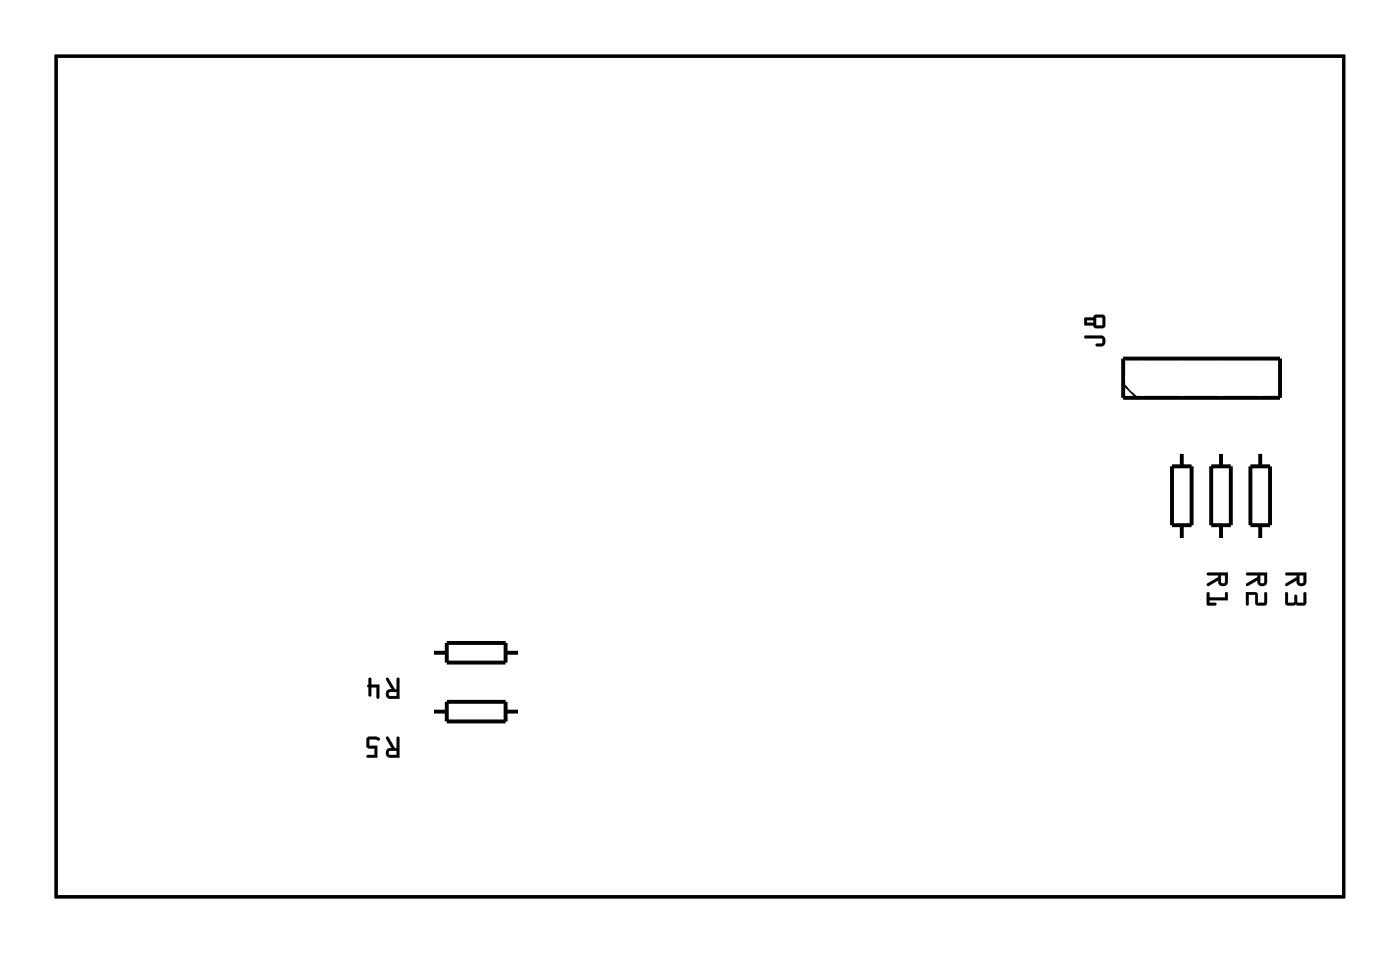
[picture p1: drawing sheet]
<svg xmlns="http://www.w3.org/2000/svg" width="91mm" height="62mm" viewBox="0 0 91 62" stroke-linecap="round" stroke-linejoin="round" font-family="sans-serif">
<path d="M3.6 3.6h83.4v54.4h-83.4z" fill="none" stroke="#000" stroke-width=".2"/>
<path d="M3.6 3.6h83.4v54.4h-83.4z" fill="none" stroke="#000" stroke-width=".06"/>
<g fill="none" stroke="#000" stroke-width=".25">
<path d="M72.7 23.2h10.2v2.5h-10.2zM75.9 30.2h1.3v3.8h-1.3zM76.5 29.2v1M76.5 34v1M78.4 30.2h1.3v3.8h-1.3zM79.1 29.2v1M79.1 34v1M81 30.2h1.2v3.8h-1.2zM81.6 29.2v1M81.6 34v1M28 46.1h.9M28 42.2h.9"/>
<path d="M28.9 45.4h3.8v1.3h-3.8zM28.9 41.6h3.8v1.3h-3.8zM32.7 46.1h1M32.7 42.2h1"/>
</g>
<path d="M72.7 24.9l.9 .8" fill="none" stroke="#000" stroke-width=".13"/>
<g fill="#000">
<path d="M70.2 21.7h1.1a.36 .36 0 0 1 .3 .4 .36 .36 0 0 1-.3 .3h-.3v-.1v-.1h.4l-.1-.3h-1zM70.2 20.6l.6-.1 .2-.1h.5l.1 .1v.6l-.2 .1h-.4l-.2-.1h-.5zM71 20.5v.6h.4v-.6zM70.4 20.7v.2h.4v-.2z"/>
<path d="M70.2 21.7h1.1a.37 .37 0 0 1 .3 .4 .37 .37 0 0 1-.3 .3h-.3a.1 .1 0 0 1-.1-.1 .1 .1 0 0 1 .1-.1h.4v-.3h-1.1zM70.2 21.7l.1 .2h1l.1 .3-.4 .1v.1h.3a.35 .35 0 0 0 .3-.3 .35 .35 0 0 0-.3-.4zM70.2 20.6l.6-.1 .2-.1h.5l.1 .1v.6l-.2 .1h-.4l-.2-.1h-.5zM70.2 20.6l.1 .4 .5 .1 .2 .1h.4l.2-.1v-.6l-.1-.1h-.5l-.2 .2zM71 20.5v.6h.4v-.6zM71 20.5h.4v.6h-.4zM70.4 20.7v.2h.4v-.2zM70.4 20.7h.4v.2h-.4z"/>
<path d="M78.2 37.1h1.3v.6a.31 .31 0 0 1-.3 .2 .31 .31 0 0 1-.3-.3l-.7 .3v-.1l.7-.4v-.2h-.7zM79.1 37.2v.5h.2v-.5zM78.2 38.3l.1 .1v.3h1v-.3l.2-.1v.5h-1.2v.2h.4l.1 .1-.6 .1z"/>
<path d="M78.2 37.1l1.3-.1v.7a.32 .32 0 0 1-.3 .2 .32 .32 0 0 1-.3-.3l-.6 .3a.1 .1 0 0 1-.1 0 .1 .1 0 0 1 0-.1l.7-.4v-.2h-.7zM78.2 37.1v.1h.7v.2l-.7 .4v.1l.7-.4a.31 .31 0 0 0 .2 .4 .31 .31 0 0 0 .4-.2v-.6zM79.1 37.2v.5h.2v-.5zM79.1 37.2h.2v.5h-.2zM78.2 38.3l.1 .1v.3h1v-.3a.1 .1 0 0 1 .1-.1 .1 .1 0 0 1 .1 .1v.4h-1.2v.2h.4a.1 .1 0 0 1 .1 .1 .1 .1 0 0 1-.1 .1l-.6-.1zM78.2 38.3v.9l.6-.1-.1-.1h-.4v-.2h1.2v-.5l-.1 .1-.1 .3h-1v-.3z"/>
<path d="M80.7 37.1h1.4v.6a.31 .31 0 0 1-.4 .2 .31 .31 0 0 1-.3-.3l-.7 .3v-.1l.7-.4v-.2h-.7zM81.6 37.2v.5h.2l.1-.5zM80.7 38.3l.7 .1 .1 .6h.4v-.6l.1-.1v.8l-.1 .1h-.5l-.1-.2v-.5h-.4v.6l-.2 .1z"/>
<path d="M80.7 37.1l1.4-.1v.7a.32 .32 0 0 1-.4 .2 .32 .32 0 0 1-.3-.3l-.6 .3a.1 .1 0 0 1-.1 0 .1 .1 0 0 1 0-.1l.7-.4v-.2h-.7zM80.7 37.1v.1h.7v.2l-.7 .4v.1l.7-.4a.31 .31 0 0 0 .3 .4 .31 .31 0 0 0 .3-.2l.1-.6zM81.6 37.2v.5h.2l.1-.5zM81.6 37.2h.3l-.1 .5h-.2zM80.7 38.3l.7 .1 .1 .6h.4v-.6a.1 .1 0 0 1 .1-.1 .1 .1 0 0 1 .1 .1v.6l-.2 .2-.6-.1v-.6h-.4v.6a.1 .1 0 0 1-.1 .1 .1 .1 0 0 1-.1-.1zM80.7 38.3v.9l.2-.1v-.6h.4v.5l.1 .2h.5l.1-.1v-.8l-.1 .1v.6h-.4l-.1-.6z"/>
<path d="M83.3 37.1h1.3v.6a.31 .31 0 0 1-.4 .2 .31 .31 0 0 1-.2-.3l-.7 .3-.1-.1 .8-.4v-.2h-.7zM84.1 37.2l.1 .5h.2v-.5zM83.3 38.3l.1 .1v.6h.4v-.5h.1h.1v.5h.4v-.6l.1-.1 .1 .8-.2 .1-.5-.1-.6 .1-.1-.2z"/>
<path d="M83.3 37.1l1.3-.1v.7a.32 .32 0 0 1-.4 .2 .32 .32 0 0 1-.2-.3l-.6 .3a.1 .1 0 0 1-.2 0 .1 .1 0 0 1 .1-.1l.7-.4v-.2h-.7zM83.3 37.1v.1h.7v.2l-.7 .4v.1l.7-.4a.31 .31 0 0 0 .2 .4 .31 .31 0 0 0 .4-.2v-.6zM84.1 37.2l.1 .5h.2v-.5zM84.1 37.2h.3v.5h-.3zM83.3 38.3l.1 .1v.6h.4v-.4a.1 .1 0 0 1 .1-.1 .1 .1 0 0 1 .1 .1v.4h.4v-.6a.1 .1 0 0 1 .1-.1 .1 .1 0 0 1 .1 .1v.6l-.1 .2-.6-.1-.5 .1-.2-.2zM83.3 38.3l-.1 .7 .1 .2 .6-.1 .5 .1 .2-.1-.1-.8-.1 .1v.6h-.4v-.5h-.1h-.1v.5h-.4v-.6z"/>
<path d="M25 47.7h.2l.4 .7h.1v-.7h.1l.1 .1v1.2h-.6a.31 .31 0 0 1-.3-.3 .31 .31 0 0 1 .4-.3zM25.2 48.6v.2l.5 .1v-.3zM23.8 47.7h.5a.15 .15 0 0 1 .2 0 .15 .15 0 0 1 0 .2l-.6-.1v.5h.5v.7h-.6v-.1h.5v-.5h-.5l-.1-.1z"/>
<path d="M25 43.9h.2l.4 .7h.1v-.7h.1h.1v1.3h-.6a.31 .31 0 0 1-.3-.3 .31 .31 0 0 1 .4-.3zM25.2 44.8v.2h.5v-.2zM23.9 43.9h.1v.4h.6l-.1 .9-.1-.1v-.6h-.4v.5h-.1v-.5l-.1-.1 .1-.1z"/>
<path d="M25 47.7h.2l.4 .7h.1v-.6a.1 .1 0 0 1 .1-.1 .1 .1 0 0 1 .1 .1v1.2h-.6a.32 .32 0 0 1-.3-.3 .32 .32 0 0 1 .4-.3l-.4-.6zM25 47.7v.1l.4 .6a.31 .31 0 0 0-.4 .3 .31 .31 0 0 0 .3 .3h.6v-1.2l-.1-.1h-.1v.7h-.1l-.4-.7zM25.2 48.6v.2l.5 .1v-.3zM25.2 48.6h.5v.3h-.5zM23.8 47.7h.5h.3a.1 .1 0 0 1 0 .2 .1 .1 0 0 1-.1 0l-.6-.1v.5h.5v.7h-.6a.1 .1 0 0 1-.1-.1 .1 .1 0 0 1 .1-.1l.5 .1v-.5h-.5l-.1-.1zM23.8 47.7v.6v.1h.5v.5h-.5l-.1 .1h.7v-.7h-.5v-.5l.6 .1 .1-.1-.3-.1z"/>
<path d="M25 43.9h.2l.4 .7h.1v-.7a.1 .1 0 0 1 .1 0 .1 .1 0 0 1 .1 0v1.3h-.6a.32 .32 0 0 1-.3-.3 .32 .32 0 0 1 .4-.3l-.4-.6zM25 43.9v.1l.4 .6a.31 .31 0 0 0-.4 .2 .31 .31 0 0 0 .3 .4h.6v-1.3h-.1h-.1v.7h-.1l-.4-.7zM25.2 44.8v.2h.5v-.2zM25.2 44.8h.5v.3l-.5-.1zM23.9 43.9h.1v.4h.6v.8a.1 .1 0 0 1-.1 .1 .1 .1 0 0 1-.1-.1v-.6h-.4v.5a.1 .1 0 0 1 0 .1 .1 .1 0 0 1-.1-.1v-.5a.09 .09 0 0 1-.1-.1 .09 .09 0 0 1 .1-.1zM23.9 43.9v.4l-.1 .1 .1 .1v.5h.1v-.5h.4v.6l.1 .1 .1-.9h-.6v-.4z"/>
</g>
<circle cx="41" cy="29.6" r=".7" fill="#fff"/>
<circle cx="41" cy="29.6" r=".7" fill="none" stroke="#fff" stroke-width=".76" stroke-linecap="butt"/>
<circle cx="33.4" cy="29.6" r=".7" fill="#fff"/>
<circle cx="33.4" cy="29.6" r=".7" fill="none" stroke="#fff" stroke-width=".76" stroke-linecap="butt"/>
<circle cx="32.1" cy="52.4" r=".7" fill="#fff"/>
<circle cx="32.1" cy="52.4" r=".7" fill="none" stroke="#fff" stroke-width=".76" stroke-linecap="butt"/>
<circle cx="24.5" cy="52.4" r=".7" fill="#fff"/>
<circle cx="24.5" cy="52.4" r=".7" fill="none" stroke="#fff" stroke-width=".76" stroke-linecap="butt"/>
<circle cx="47.3" cy="16.9" r=".7" fill="#fff"/>
<circle cx="47.3" cy="16.9" r=".7" fill="none" stroke="#fff" stroke-width=".76" stroke-linecap="butt"/>
<circle cx="39.7" cy="16.9" r=".7" fill="#fff"/>
<circle cx="39.7" cy="16.9" r=".7" fill="none" stroke="#fff" stroke-width=".76" stroke-linecap="butt"/>
<circle cx="81.6" cy="28.3" r=".7" fill="#fff"/>
<circle cx="81.6" cy="28.3" r=".7" fill="none" stroke="#fff" stroke-width=".76" stroke-linecap="butt"/>
<circle cx="81.6" cy="35.9" r=".7" fill="#fff"/>
<circle cx="81.6" cy="35.9" r=".7" fill="none" stroke="#fff" stroke-width=".76" stroke-linecap="butt"/>
<circle cx="81.6" cy="28.3" r=".7" fill="#fff"/>
<circle cx="81.6" cy="28.3" r=".7" fill="none" stroke="#fff" stroke-width=".76" stroke-linecap="butt"/>
<circle cx="81.6" cy="35.9" r=".7" fill="#fff"/>
<circle cx="81.6" cy="35.9" r=".7" fill="none" stroke="#fff" stroke-width=".76" stroke-linecap="butt"/>
<circle cx="79.1" cy="28.3" r=".7" fill="#fff"/>
<circle cx="79.1" cy="28.3" r=".7" fill="none" stroke="#fff" stroke-width=".76" stroke-linecap="butt"/>
<circle cx="79.1" cy="35.9" r=".7" fill="#fff"/>
<circle cx="79.1" cy="35.9" r=".7" fill="none" stroke="#fff" stroke-width=".76" stroke-linecap="butt"/>
<circle cx="79.1" cy="28.3" r=".7" fill="#fff"/>
<circle cx="79.1" cy="28.3" r=".7" fill="none" stroke="#fff" stroke-width=".76" stroke-linecap="butt"/>
<circle cx="79.1" cy="35.9" r=".7" fill="#fff"/>
<circle cx="79.1" cy="35.9" r=".7" fill="none" stroke="#fff" stroke-width=".76" stroke-linecap="butt"/>
<circle cx="76.5" cy="28.3" r=".7" fill="#fff"/>
<circle cx="76.5" cy="28.3" r=".7" fill="none" stroke="#fff" stroke-width=".76" stroke-linecap="butt"/>
<circle cx="76.5" cy="35.9" r=".7" fill="#fff"/>
<circle cx="76.5" cy="35.9" r=".7" fill="none" stroke="#fff" stroke-width=".76" stroke-linecap="butt"/>
<circle cx="76.5" cy="28.3" r=".7" fill="#fff"/>
<circle cx="76.5" cy="28.3" r=".7" fill="none" stroke="#fff" stroke-width=".76" stroke-linecap="butt"/>
<circle cx="76.5" cy="35.9" r=".7" fill="#fff"/>
<circle cx="76.5" cy="35.9" r=".7" fill="none" stroke="#fff" stroke-width=".76" stroke-linecap="butt"/>
<circle cx="74" cy="24.5" r=".74" fill="#fff"/>
<circle cx="74" cy="24.5" r=".74" fill="none" stroke="#fff" stroke-width=".76" stroke-linecap="butt"/>
<circle cx="76.5" cy="24.5" r=".74" fill="#fff"/>
<circle cx="76.5" cy="24.5" r=".74" fill="none" stroke="#fff" stroke-width=".76" stroke-linecap="butt"/>
<circle cx="79.1" cy="24.5" r=".74" fill="#fff"/>
<circle cx="79.1" cy="24.5" r=".74" fill="none" stroke="#fff" stroke-width=".76" stroke-linecap="butt"/>
<circle cx="81.6" cy="24.5" r=".74" fill="#fff"/>
<circle cx="81.6" cy="24.5" r=".74" fill="none" stroke="#fff" stroke-width=".76" stroke-linecap="butt"/>
<circle cx="74" cy="24.5" r=".74" fill="#fff"/>
<circle cx="74" cy="24.5" r=".74" fill="none" stroke="#fff" stroke-width=".76" stroke-linecap="butt"/>
<circle cx="76.5" cy="24.5" r=".74" fill="#fff"/>
<circle cx="76.5" cy="24.5" r=".74" fill="none" stroke="#fff" stroke-width=".76" stroke-linecap="butt"/>
<circle cx="79.1" cy="24.5" r=".74" fill="#fff"/>
<circle cx="79.1" cy="24.5" r=".74" fill="none" stroke="#fff" stroke-width=".76" stroke-linecap="butt"/>
<circle cx="81.6" cy="24.5" r=".74" fill="#fff"/>
<circle cx="81.6" cy="24.5" r=".74" fill="none" stroke="#fff" stroke-width=".76" stroke-linecap="butt"/>
<circle cx="34.6" cy="46.1" r=".7" fill="#fff"/>
<circle cx="34.6" cy="46.1" r=".7" fill="none" stroke="#fff" stroke-width=".76" stroke-linecap="butt"/>
<circle cx="27" cy="46.1" r=".7" fill="#fff"/>
<circle cx="27" cy="46.1" r=".7" fill="none" stroke="#fff" stroke-width=".76" stroke-linecap="butt"/>
<circle cx="34.6" cy="46.1" r=".7" fill="#fff"/>
<circle cx="34.6" cy="46.1" r=".7" fill="none" stroke="#fff" stroke-width=".76" stroke-linecap="butt"/>
<circle cx="27" cy="46.1" r=".7" fill="#fff"/>
<circle cx="27" cy="46.1" r=".7" fill="none" stroke="#fff" stroke-width=".76" stroke-linecap="butt"/>
<circle cx="34.6" cy="42.3" r=".7" fill="#fff"/>
<circle cx="34.6" cy="42.3" r=".7" fill="none" stroke="#fff" stroke-width=".76" stroke-linecap="butt"/>
<circle cx="27" cy="42.3" r=".7" fill="#fff"/>
<circle cx="27" cy="42.3" r=".7" fill="none" stroke="#fff" stroke-width=".76" stroke-linecap="butt"/>
<circle cx="34.6" cy="42.3" r=".7" fill="#fff"/>
<circle cx="34.6" cy="42.3" r=".7" fill="none" stroke="#fff" stroke-width=".76" stroke-linecap="butt"/>
<circle cx="27" cy="42.3" r=".7" fill="#fff"/>
<circle cx="27" cy="42.3" r=".7" fill="none" stroke="#fff" stroke-width=".76" stroke-linecap="butt"/>
<circle cx="16.9" cy="42.3" r=".74" fill="#fff"/>
<circle cx="16.9" cy="42.3" r=".74" fill="none" stroke="#fff" stroke-width=".76" stroke-linecap="butt"/>
<circle cx="16.9" cy="39.7" r=".74" fill="#fff"/>
<circle cx="16.9" cy="39.7" r=".74" fill="none" stroke="#fff" stroke-width=".76" stroke-linecap="butt"/>
<circle cx="16.9" cy="37.2" r=".74" fill="#fff"/>
<circle cx="16.9" cy="37.2" r=".74" fill="none" stroke="#fff" stroke-width=".76" stroke-linecap="butt"/>
<circle cx="81.6" cy="13" r=".74" fill="#fff"/>
<circle cx="81.6" cy="13" r=".74" fill="none" stroke="#fff" stroke-width=".76" stroke-linecap="butt"/>
<circle cx="79.1" cy="13" r=".74" fill="#fff"/>
<circle cx="79.1" cy="13" r=".74" fill="none" stroke="#fff" stroke-width=".76" stroke-linecap="butt"/>
<circle cx="76.5" cy="13" r=".74" fill="#fff"/>
<circle cx="76.5" cy="13" r=".74" fill="none" stroke="#fff" stroke-width=".76" stroke-linecap="butt"/>
<circle cx="74" cy="13" r=".74" fill="#fff"/>
<circle cx="74" cy="13" r=".74" fill="none" stroke="#fff" stroke-width=".76" stroke-linecap="butt"/>
<circle cx="81.6" cy="13" r=".74" fill="#fff"/>
<circle cx="81.6" cy="13" r=".74" fill="none" stroke="#fff" stroke-width=".76" stroke-linecap="butt"/>
<circle cx="79.1" cy="13" r=".74" fill="#fff"/>
<circle cx="79.1" cy="13" r=".74" fill="none" stroke="#fff" stroke-width=".76" stroke-linecap="butt"/>
<circle cx="76.5" cy="13" r=".74" fill="#fff"/>
<circle cx="76.5" cy="13" r=".74" fill="none" stroke="#fff" stroke-width=".76" stroke-linecap="butt"/>
<circle cx="74" cy="13" r=".74" fill="#fff"/>
<circle cx="74" cy="13" r=".74" fill="none" stroke="#fff" stroke-width=".76" stroke-linecap="butt"/>
<circle cx="61.3" cy="42.3" r=".74" fill="#fff"/>
<circle cx="61.3" cy="42.3" r=".74" fill="none" stroke="#fff" stroke-width=".76" stroke-linecap="butt"/>
<circle cx="61.3" cy="39.7" r=".74" fill="#fff"/>
<circle cx="61.3" cy="39.7" r=".74" fill="none" stroke="#fff" stroke-width=".76" stroke-linecap="butt"/>
<circle cx="61.3" cy="37.2" r=".74" fill="#fff"/>
<circle cx="61.3" cy="37.2" r=".74" fill="none" stroke="#fff" stroke-width=".76" stroke-linecap="butt"/>
<circle cx="61.3" cy="34.6" r=".74" fill="#fff"/>
<circle cx="61.3" cy="34.6" r=".74" fill="none" stroke="#fff" stroke-width=".76" stroke-linecap="butt"/>
<circle cx="61.3" cy="42.3" r=".74" fill="#fff"/>
<circle cx="61.3" cy="42.3" r=".74" fill="none" stroke="#fff" stroke-width=".76" stroke-linecap="butt"/>
<circle cx="61.3" cy="39.7" r=".74" fill="#fff"/>
<circle cx="61.3" cy="39.7" r=".74" fill="none" stroke="#fff" stroke-width=".76" stroke-linecap="butt"/>
<circle cx="61.3" cy="37.2" r=".74" fill="#fff"/>
<circle cx="61.3" cy="37.2" r=".74" fill="none" stroke="#fff" stroke-width=".76" stroke-linecap="butt"/>
<circle cx="61.3" cy="34.6" r=".74" fill="#fff"/>
<circle cx="61.3" cy="34.6" r=".74" fill="none" stroke="#fff" stroke-width=".76" stroke-linecap="butt"/>
<circle cx="23.2" cy="42.3" r=".74" fill="#fff"/>
<circle cx="23.2" cy="42.3" r=".74" fill="none" stroke="#fff" stroke-width=".76" stroke-linecap="butt"/>
<circle cx="23.2" cy="39.7" r=".74" fill="#fff"/>
<circle cx="23.2" cy="39.7" r=".74" fill="none" stroke="#fff" stroke-width=".76" stroke-linecap="butt"/>
<circle cx="23.2" cy="37.2" r=".74" fill="#fff"/>
<circle cx="23.2" cy="37.2" r=".74" fill="none" stroke="#fff" stroke-width=".76" stroke-linecap="butt"/>
<circle cx="23.2" cy="34.6" r=".74" fill="#fff"/>
<circle cx="23.2" cy="34.6" r=".74" fill="none" stroke="#fff" stroke-width=".76" stroke-linecap="butt"/>
<circle cx="23.2" cy="42.3" r=".74" fill="#fff"/>
<circle cx="23.2" cy="42.3" r=".74" fill="none" stroke="#fff" stroke-width=".76" stroke-linecap="butt"/>
<circle cx="23.2" cy="39.7" r=".74" fill="#fff"/>
<circle cx="23.2" cy="39.7" r=".74" fill="none" stroke="#fff" stroke-width=".76" stroke-linecap="butt"/>
<circle cx="23.2" cy="37.2" r=".74" fill="#fff"/>
<circle cx="23.2" cy="37.2" r=".74" fill="none" stroke="#fff" stroke-width=".76" stroke-linecap="butt"/>
<circle cx="23.2" cy="34.6" r=".74" fill="#fff"/>
<circle cx="23.2" cy="34.6" r=".74" fill="none" stroke="#fff" stroke-width=".76" stroke-linecap="butt"/>
<circle cx="16.9" cy="24.5" r=".74" fill="#fff"/>
<circle cx="16.9" cy="24.5" r=".74" fill="none" stroke="#fff" stroke-width=".76" stroke-linecap="butt"/>
<circle cx="16.9" cy="21.9" r=".74" fill="#fff"/>
<circle cx="16.9" cy="21.9" r=".74" fill="none" stroke="#fff" stroke-width=".76" stroke-linecap="butt"/>
<circle cx="16.9" cy="19.4" r=".74" fill="#fff"/>
<circle cx="16.9" cy="19.4" r=".74" fill="none" stroke="#fff" stroke-width=".76" stroke-linecap="butt"/>
<circle cx="23.2" cy="24.5" r=".74" fill="#fff"/>
<circle cx="23.2" cy="24.5" r=".74" fill="none" stroke="#fff" stroke-width=".76" stroke-linecap="butt"/>
<circle cx="23.2" cy="21.9" r=".74" fill="#fff"/>
<circle cx="23.2" cy="21.9" r=".74" fill="none" stroke="#fff" stroke-width=".76" stroke-linecap="butt"/>
<circle cx="23.2" cy="19.4" r=".74" fill="#fff"/>
<circle cx="23.2" cy="19.4" r=".74" fill="none" stroke="#fff" stroke-width=".76" stroke-linecap="butt"/>
<circle cx="23.2" cy="16.9" r=".74" fill="#fff"/>
<circle cx="23.2" cy="16.9" r=".74" fill="none" stroke="#fff" stroke-width=".76" stroke-linecap="butt"/>
<circle cx="23.2" cy="24.5" r=".74" fill="#fff"/>
<circle cx="23.2" cy="24.5" r=".74" fill="none" stroke="#fff" stroke-width=".76" stroke-linecap="butt"/>
<circle cx="23.2" cy="21.9" r=".74" fill="#fff"/>
<circle cx="23.2" cy="21.9" r=".74" fill="none" stroke="#fff" stroke-width=".76" stroke-linecap="butt"/>
<circle cx="23.2" cy="19.4" r=".74" fill="#fff"/>
<circle cx="23.2" cy="19.4" r=".74" fill="none" stroke="#fff" stroke-width=".76" stroke-linecap="butt"/>
<circle cx="23.2" cy="16.9" r=".74" fill="#fff"/>
<circle cx="23.2" cy="16.9" r=".74" fill="none" stroke="#fff" stroke-width=".76" stroke-linecap="butt"/>
<circle cx="39.7" cy="46.1" r=".74" fill="#fff"/>
<circle cx="39.7" cy="46.1" r=".74" fill="none" stroke="#fff" stroke-width=".76" stroke-linecap="butt"/>
<circle cx="42.3" cy="46.1" r=".74" fill="#fff"/>
<circle cx="42.3" cy="46.1" r=".74" fill="none" stroke="#fff" stroke-width=".76" stroke-linecap="butt"/>
<circle cx="44.8" cy="46.1" r=".74" fill="#fff"/>
<circle cx="44.8" cy="46.1" r=".74" fill="none" stroke="#fff" stroke-width=".76" stroke-linecap="butt"/>
<circle cx="47.3" cy="46.1" r=".74" fill="#fff"/>
<circle cx="47.3" cy="46.1" r=".74" fill="none" stroke="#fff" stroke-width=".76" stroke-linecap="butt"/>
<circle cx="39.7" cy="46.1" r=".74" fill="#fff"/>
<circle cx="39.7" cy="46.1" r=".74" fill="none" stroke="#fff" stroke-width=".76" stroke-linecap="butt"/>
<circle cx="42.3" cy="46.1" r=".74" fill="#fff"/>
<circle cx="42.3" cy="46.1" r=".74" fill="none" stroke="#fff" stroke-width=".76" stroke-linecap="butt"/>
<circle cx="44.8" cy="46.1" r=".74" fill="#fff"/>
<circle cx="44.8" cy="46.1" r=".74" fill="none" stroke="#fff" stroke-width=".76" stroke-linecap="butt"/>
<circle cx="47.3" cy="46.1" r=".74" fill="#fff"/>
<circle cx="47.3" cy="46.1" r=".74" fill="none" stroke="#fff" stroke-width=".76" stroke-linecap="butt"/>
<circle cx="61.3" cy="24.5" r=".74" fill="#fff"/>
<circle cx="61.3" cy="24.5" r=".74" fill="none" stroke="#fff" stroke-width=".76" stroke-linecap="butt"/>
<circle cx="61.3" cy="21.9" r=".74" fill="#fff"/>
<circle cx="61.3" cy="21.9" r=".74" fill="none" stroke="#fff" stroke-width=".76" stroke-linecap="butt"/>
<circle cx="61.3" cy="19.4" r=".74" fill="#fff"/>
<circle cx="61.3" cy="19.4" r=".74" fill="none" stroke="#fff" stroke-width=".76" stroke-linecap="butt"/>
<circle cx="61.3" cy="16.9" r=".74" fill="#fff"/>
<circle cx="61.3" cy="16.9" r=".74" fill="none" stroke="#fff" stroke-width=".76" stroke-linecap="butt"/>
<circle cx="61.3" cy="24.5" r=".74" fill="#fff"/>
<circle cx="61.3" cy="24.5" r=".74" fill="none" stroke="#fff" stroke-width=".76" stroke-linecap="butt"/>
<circle cx="61.3" cy="21.9" r=".74" fill="#fff"/>
<circle cx="61.3" cy="21.9" r=".74" fill="none" stroke="#fff" stroke-width=".76" stroke-linecap="butt"/>
<circle cx="61.3" cy="19.4" r=".74" fill="#fff"/>
<circle cx="61.3" cy="19.4" r=".74" fill="none" stroke="#fff" stroke-width=".76" stroke-linecap="butt"/>
<circle cx="61.3" cy="16.9" r=".74" fill="#fff"/>
<circle cx="61.3" cy="16.9" r=".74" fill="none" stroke="#fff" stroke-width=".76" stroke-linecap="butt"/>
<circle cx="27" cy="55" r=".62" fill="#fff"/>
<circle cx="27" cy="55" r=".62" fill="none" stroke="#fff" stroke-width=".61" stroke-linecap="butt"/>
<circle cx="67.7" cy="55" r=".62" fill="#fff"/>
<circle cx="67.7" cy="55" r=".62" fill="none" stroke="#fff" stroke-width=".61" stroke-linecap="butt"/>
<circle cx="24.5" cy="55" r=".62" fill="#fff"/>
<circle cx="24.5" cy="55" r=".62" fill="none" stroke="#fff" stroke-width=".61" stroke-linecap="butt"/>
<circle cx="21.9" cy="55" r=".62" fill="#fff"/>
<circle cx="21.9" cy="55" r=".62" fill="none" stroke="#fff" stroke-width=".61" stroke-linecap="butt"/>
<circle cx="19.4" cy="55" r=".62" fill="#fff"/>
<circle cx="19.4" cy="55" r=".62" fill="none" stroke="#fff" stroke-width=".61" stroke-linecap="butt"/>
<circle cx="16.9" cy="55" r=".62" fill="#fff"/>
<circle cx="16.9" cy="55" r=".62" fill="none" stroke="#fff" stroke-width=".61" stroke-linecap="butt"/>
<circle cx="9.2" cy="19.4" r=".62" fill="#fff"/>
<circle cx="9.2" cy="19.4" r=".62" fill="none" stroke="#fff" stroke-width=".61" stroke-linecap="butt"/>
<circle cx="14.3" cy="55" r=".62" fill="#fff"/>
<circle cx="14.3" cy="55" r=".62" fill="none" stroke="#fff" stroke-width=".61" stroke-linecap="butt"/>
<circle cx="11.8" cy="55" r=".62" fill="#fff"/>
<circle cx="11.8" cy="55" r=".62" fill="none" stroke="#fff" stroke-width=".61" stroke-linecap="butt"/>
<circle cx="66.6" cy="6.7" r=".62" fill="#fff"/>
<circle cx="66.6" cy="6.7" r=".62" fill="none" stroke="#fff" stroke-width=".61" stroke-linecap="butt"/>
<circle cx="52.4" cy="55" r=".62" fill="#fff"/>
<circle cx="52.4" cy="55" r=".62" fill="none" stroke="#fff" stroke-width=".61" stroke-linecap="butt"/>
<circle cx="49.9" cy="55" r=".62" fill="#fff"/>
<circle cx="49.9" cy="55" r=".62" fill="none" stroke="#fff" stroke-width=".61" stroke-linecap="butt"/>
<circle cx="47.3" cy="55" r=".62" fill="#fff"/>
<circle cx="47.3" cy="55" r=".62" fill="none" stroke="#fff" stroke-width=".61" stroke-linecap="butt"/>
<circle cx="44.8" cy="55" r=".62" fill="#fff"/>
<circle cx="44.8" cy="55" r=".62" fill="none" stroke="#fff" stroke-width=".61" stroke-linecap="butt"/>
<circle cx="9.2" cy="39.7" r=".62" fill="#fff"/>
<circle cx="9.2" cy="39.7" r=".62" fill="none" stroke="#fff" stroke-width=".61" stroke-linecap="butt"/>
<circle cx="42.3" cy="55" r=".62" fill="#fff"/>
<circle cx="42.3" cy="55" r=".62" fill="none" stroke="#fff" stroke-width=".61" stroke-linecap="butt"/>
<circle cx="39.7" cy="55" r=".62" fill="#fff"/>
<circle cx="39.7" cy="55" r=".62" fill="none" stroke="#fff" stroke-width=".61" stroke-linecap="butt"/>
<circle cx="37.2" cy="55" r=".62" fill="#fff"/>
<circle cx="37.2" cy="55" r=".62" fill="none" stroke="#fff" stroke-width=".61" stroke-linecap="butt"/>
<circle cx="34.6" cy="55" r=".62" fill="#fff"/>
<circle cx="34.6" cy="55" r=".62" fill="none" stroke="#fff" stroke-width=".61" stroke-linecap="butt"/>
<circle cx="47.3" cy="6.7" r=".62" fill="#fff"/>
<circle cx="47.3" cy="6.7" r=".62" fill="none" stroke="#fff" stroke-width=".61" stroke-linecap="butt"/>
<circle cx="9.2" cy="9.2" r=".62" fill="#fff"/>
<circle cx="9.2" cy="9.2" r=".62" fill="none" stroke="#fff" stroke-width=".61" stroke-linecap="butt"/>
<circle cx="9.2" cy="29.6" r=".62" fill="#fff"/>
<circle cx="9.2" cy="29.6" r=".62" fill="none" stroke="#fff" stroke-width=".61" stroke-linecap="butt"/>
<circle cx="9.2" cy="49.9" r=".62" fill="#fff"/>
<circle cx="9.2" cy="49.9" r=".62" fill="none" stroke="#fff" stroke-width=".61" stroke-linecap="butt"/>
<circle cx="76.8" cy="6.7" r=".62" fill="#fff"/>
<circle cx="76.8" cy="6.7" r=".62" fill="none" stroke="#fff" stroke-width=".61" stroke-linecap="butt"/>
<circle cx="57.5" cy="55" r=".62" fill="#fff"/>
<circle cx="57.5" cy="55" r=".62" fill="none" stroke="#fff" stroke-width=".61" stroke-linecap="butt"/>
<circle cx="57.5" cy="6.7" r=".62" fill="#fff"/>
<circle cx="57.5" cy="6.7" r=".62" fill="none" stroke="#fff" stroke-width=".61" stroke-linecap="butt"/>
<circle cx="9.2" cy="14.3" r=".62" fill="#fff"/>
<circle cx="9.2" cy="14.3" r=".62" fill="none" stroke="#fff" stroke-width=".61" stroke-linecap="butt"/>
<circle cx="9.2" cy="24.5" r=".62" fill="#fff"/>
<circle cx="9.2" cy="24.5" r=".62" fill="none" stroke="#fff" stroke-width=".61" stroke-linecap="butt"/>
<circle cx="9.2" cy="34.6" r=".66" fill="#fff"/>
<circle cx="9.2" cy="34.6" r=".66" fill="none" stroke="#fff" stroke-width=".61" stroke-linecap="butt"/>
<circle cx="16.9" cy="6.7" r=".67" fill="#fff"/>
<circle cx="16.9" cy="6.7" r=".67" fill="none" stroke="#fff" stroke-width=".61" stroke-linecap="butt"/>
<circle cx="9.2" cy="44.8" r=".62" fill="#fff"/>
<circle cx="9.2" cy="44.8" r=".62" fill="none" stroke="#fff" stroke-width=".61" stroke-linecap="butt"/>
<circle cx="19.4" cy="6.7" r=".67" fill="#fff"/>
<circle cx="19.4" cy="6.7" r=".67" fill="none" stroke="#fff" stroke-width=".61" stroke-linecap="butt"/>
<circle cx="21.9" cy="6.7" r=".67" fill="#fff"/>
<circle cx="21.9" cy="6.7" r=".67" fill="none" stroke="#fff" stroke-width=".61" stroke-linecap="butt"/>
<circle cx="24.5" cy="6.7" r=".62" fill="#fff"/>
<circle cx="24.5" cy="6.7" r=".62" fill="none" stroke="#fff" stroke-width=".61" stroke-linecap="butt"/>
<circle cx="27" cy="6.7" r=".62" fill="#fff"/>
<circle cx="27" cy="6.7" r=".62" fill="none" stroke="#fff" stroke-width=".61" stroke-linecap="butt"/>
<circle cx="29.6" cy="6.7" r=".62" fill="#fff"/>
<circle cx="29.6" cy="6.7" r=".62" fill="none" stroke="#fff" stroke-width=".61" stroke-linecap="butt"/>
<circle cx="32.1" cy="6.7" r=".62" fill="#fff"/>
<circle cx="32.1" cy="6.7" r=".62" fill="none" stroke="#fff" stroke-width=".61" stroke-linecap="butt"/>
<circle cx="34.6" cy="6.7" r=".62" fill="#fff"/>
<circle cx="34.6" cy="6.7" r=".62" fill="none" stroke="#fff" stroke-width=".61" stroke-linecap="butt"/>
<circle cx="81.9" cy="6.7" r=".62" fill="#fff"/>
<circle cx="81.9" cy="6.7" r=".62" fill="none" stroke="#fff" stroke-width=".61" stroke-linecap="butt"/>
<circle cx="71.7" cy="6.7" r=".62" fill="#fff"/>
<circle cx="71.7" cy="6.7" r=".62" fill="none" stroke="#fff" stroke-width=".61" stroke-linecap="butt"/>
<circle cx="61.6" cy="6.7" r=".62" fill="#fff"/>
<circle cx="61.6" cy="6.7" r=".62" fill="none" stroke="#fff" stroke-width=".61" stroke-linecap="butt"/>
<circle cx="72.7" cy="55" r=".62" fill="#fff"/>
<circle cx="72.7" cy="55" r=".62" fill="none" stroke="#fff" stroke-width=".61" stroke-linecap="butt"/>
<circle cx="62.6" cy="55" r=".62" fill="#fff"/>
<circle cx="62.6" cy="55" r=".62" fill="none" stroke="#fff" stroke-width=".61" stroke-linecap="butt"/>
<circle cx="42.3" cy="6.7" r=".62" fill="#fff"/>
<circle cx="42.3" cy="6.7" r=".62" fill="none" stroke="#fff" stroke-width=".61" stroke-linecap="butt"/>
<circle cx="52.4" cy="6.7" r=".62" fill="#fff"/>
<circle cx="52.4" cy="6.7" r=".62" fill="none" stroke="#fff" stroke-width=".61" stroke-linecap="butt"/>
<circle cx="9.2" cy="6.7" r=".62" fill="#fff"/>
<circle cx="9.2" cy="6.7" r=".62" fill="none" stroke="#fff" stroke-width=".61" stroke-linecap="butt"/>
<circle cx="9.2" cy="11.8" r=".62" fill="#fff"/>
<circle cx="9.2" cy="11.8" r=".62" fill="none" stroke="#fff" stroke-width=".61" stroke-linecap="butt"/>
<circle cx="9.2" cy="16.9" r=".62" fill="#fff"/>
<circle cx="9.2" cy="16.9" r=".62" fill="none" stroke="#fff" stroke-width=".61" stroke-linecap="butt"/>
<circle cx="9.2" cy="21.9" r=".62" fill="#fff"/>
<circle cx="9.2" cy="21.9" r=".62" fill="none" stroke="#fff" stroke-width=".61" stroke-linecap="butt"/>
<circle cx="9.2" cy="27" r=".62" fill="#fff"/>
<circle cx="9.2" cy="27" r=".62" fill="none" stroke="#fff" stroke-width=".61" stroke-linecap="butt"/>
<circle cx="9.2" cy="32.1" r=".62" fill="#fff"/>
<circle cx="9.2" cy="32.1" r=".62" fill="none" stroke="#fff" stroke-width=".61" stroke-linecap="butt"/>
<circle cx="9.2" cy="37.2" r=".62" fill="#fff"/>
<circle cx="9.2" cy="37.2" r=".62" fill="none" stroke="#fff" stroke-width=".61" stroke-linecap="butt"/>
<circle cx="9.2" cy="42.3" r=".62" fill="#fff"/>
<circle cx="9.2" cy="42.3" r=".62" fill="none" stroke="#fff" stroke-width=".61" stroke-linecap="butt"/>
<circle cx="9.2" cy="47.3" r=".66" fill="#fff"/>
<circle cx="9.2" cy="47.3" r=".66" fill="none" stroke="#fff" stroke-width=".61" stroke-linecap="butt"/>
<circle cx="84.4" cy="6.7" r=".62" fill="#fff"/>
<circle cx="84.4" cy="6.7" r=".62" fill="none" stroke="#fff" stroke-width=".61" stroke-linecap="butt"/>
<circle cx="79.3" cy="6.7" r=".62" fill="#fff"/>
<circle cx="79.3" cy="6.7" r=".62" fill="none" stroke="#fff" stroke-width=".61" stroke-linecap="butt"/>
<circle cx="74.3" cy="6.7" r=".62" fill="#fff"/>
<circle cx="74.3" cy="6.7" r=".62" fill="none" stroke="#fff" stroke-width=".61" stroke-linecap="butt"/>
<circle cx="69.2" cy="6.7" r=".62" fill="#fff"/>
<circle cx="69.2" cy="6.7" r=".62" fill="none" stroke="#fff" stroke-width=".61" stroke-linecap="butt"/>
<circle cx="64.1" cy="6.7" r=".62" fill="#fff"/>
<circle cx="64.1" cy="6.7" r=".62" fill="none" stroke="#fff" stroke-width=".61" stroke-linecap="butt"/>
<circle cx="75.3" cy="55" r=".62" fill="#fff"/>
<circle cx="75.3" cy="55" r=".62" fill="none" stroke="#fff" stroke-width=".61" stroke-linecap="butt"/>
<circle cx="70.2" cy="55" r=".62" fill="#fff"/>
<circle cx="70.2" cy="55" r=".62" fill="none" stroke="#fff" stroke-width=".61" stroke-linecap="butt"/>
<circle cx="65.1" cy="55" r=".62" fill="#fff"/>
<circle cx="65.1" cy="55" r=".62" fill="none" stroke="#fff" stroke-width=".61" stroke-linecap="butt"/>
<circle cx="60" cy="55" r=".62" fill="#fff"/>
<circle cx="60" cy="55" r=".62" fill="none" stroke="#fff" stroke-width=".61" stroke-linecap="butt"/>
<circle cx="39.7" cy="6.7" r=".62" fill="#fff"/>
<circle cx="39.7" cy="6.7" r=".62" fill="none" stroke="#fff" stroke-width=".61" stroke-linecap="butt"/>
<circle cx="44.8" cy="6.7" r=".62" fill="#fff"/>
<circle cx="44.8" cy="6.7" r=".62" fill="none" stroke="#fff" stroke-width=".61" stroke-linecap="butt"/>
<circle cx="49.9" cy="6.7" r=".62" fill="#fff"/>
<circle cx="49.9" cy="6.7" r=".62" fill="none" stroke="#fff" stroke-width=".61" stroke-linecap="butt"/>
<circle cx="55" cy="6.7" r=".62" fill="#fff"/>
<circle cx="55" cy="6.7" r=".62" fill="none" stroke="#fff" stroke-width=".61" stroke-linecap="butt"/>
<circle cx="6.7" cy="6.7" r=".62" fill="#fff"/>
<circle cx="6.7" cy="6.7" r=".62" fill="none" stroke="#fff" stroke-width=".61" stroke-linecap="butt"/>
<circle cx="6.7" cy="9.2" r=".62" fill="#fff"/>
<circle cx="6.7" cy="9.2" r=".62" fill="none" stroke="#fff" stroke-width=".61" stroke-linecap="butt"/>
<circle cx="6.7" cy="11.8" r=".62" fill="#fff"/>
<circle cx="6.7" cy="11.8" r=".62" fill="none" stroke="#fff" stroke-width=".61" stroke-linecap="butt"/>
<circle cx="6.7" cy="14.3" r=".62" fill="#fff"/>
<circle cx="6.7" cy="14.3" r=".62" fill="none" stroke="#fff" stroke-width=".61" stroke-linecap="butt"/>
<circle cx="6.7" cy="16.9" r=".62" fill="#fff"/>
<circle cx="6.7" cy="16.9" r=".62" fill="none" stroke="#fff" stroke-width=".61" stroke-linecap="butt"/>
<circle cx="6.7" cy="19.4" r=".62" fill="#fff"/>
<circle cx="6.7" cy="19.4" r=".62" fill="none" stroke="#fff" stroke-width=".61" stroke-linecap="butt"/>
<circle cx="6.7" cy="21.9" r=".62" fill="#fff"/>
<circle cx="6.7" cy="21.9" r=".62" fill="none" stroke="#fff" stroke-width=".61" stroke-linecap="butt"/>
<circle cx="6.7" cy="24.5" r=".62" fill="#fff"/>
<circle cx="6.7" cy="24.5" r=".62" fill="none" stroke="#fff" stroke-width=".61" stroke-linecap="butt"/>
<circle cx="6.7" cy="27" r=".62" fill="#fff"/>
<circle cx="6.7" cy="27" r=".62" fill="none" stroke="#fff" stroke-width=".61" stroke-linecap="butt"/>
<circle cx="6.7" cy="29.6" r=".62" fill="#fff"/>
<circle cx="6.7" cy="29.6" r=".62" fill="none" stroke="#fff" stroke-width=".61" stroke-linecap="butt"/>
<circle cx="6.7" cy="32.1" r=".62" fill="#fff"/>
<circle cx="6.7" cy="32.1" r=".62" fill="none" stroke="#fff" stroke-width=".61" stroke-linecap="butt"/>
<circle cx="6.7" cy="34.6" r=".66" fill="#fff"/>
<circle cx="6.7" cy="34.6" r=".66" fill="none" stroke="#fff" stroke-width=".61" stroke-linecap="butt"/>
<circle cx="6.7" cy="37.2" r=".62" fill="#fff"/>
<circle cx="6.7" cy="37.2" r=".62" fill="none" stroke="#fff" stroke-width=".61" stroke-linecap="butt"/>
<circle cx="6.7" cy="39.7" r=".62" fill="#fff"/>
<circle cx="6.7" cy="39.7" r=".62" fill="none" stroke="#fff" stroke-width=".61" stroke-linecap="butt"/>
<circle cx="6.7" cy="42.3" r=".62" fill="#fff"/>
<circle cx="6.7" cy="42.3" r=".62" fill="none" stroke="#fff" stroke-width=".61" stroke-linecap="butt"/>
<circle cx="6.7" cy="44.8" r=".62" fill="#fff"/>
<circle cx="6.7" cy="44.8" r=".62" fill="none" stroke="#fff" stroke-width=".61" stroke-linecap="butt"/>
<circle cx="6.7" cy="47.3" r=".66" fill="#fff"/>
<circle cx="6.7" cy="47.3" r=".66" fill="none" stroke="#fff" stroke-width=".61" stroke-linecap="butt"/>
<circle cx="6.7" cy="49.9" r=".62" fill="#fff"/>
<circle cx="6.7" cy="49.9" r=".62" fill="none" stroke="#fff" stroke-width=".61" stroke-linecap="butt"/>
<circle cx="29.6" cy="55" r=".62" fill="#fff"/>
<circle cx="29.6" cy="55" r=".62" fill="none" stroke="#fff" stroke-width=".61" stroke-linecap="butt"/>
</svg>
